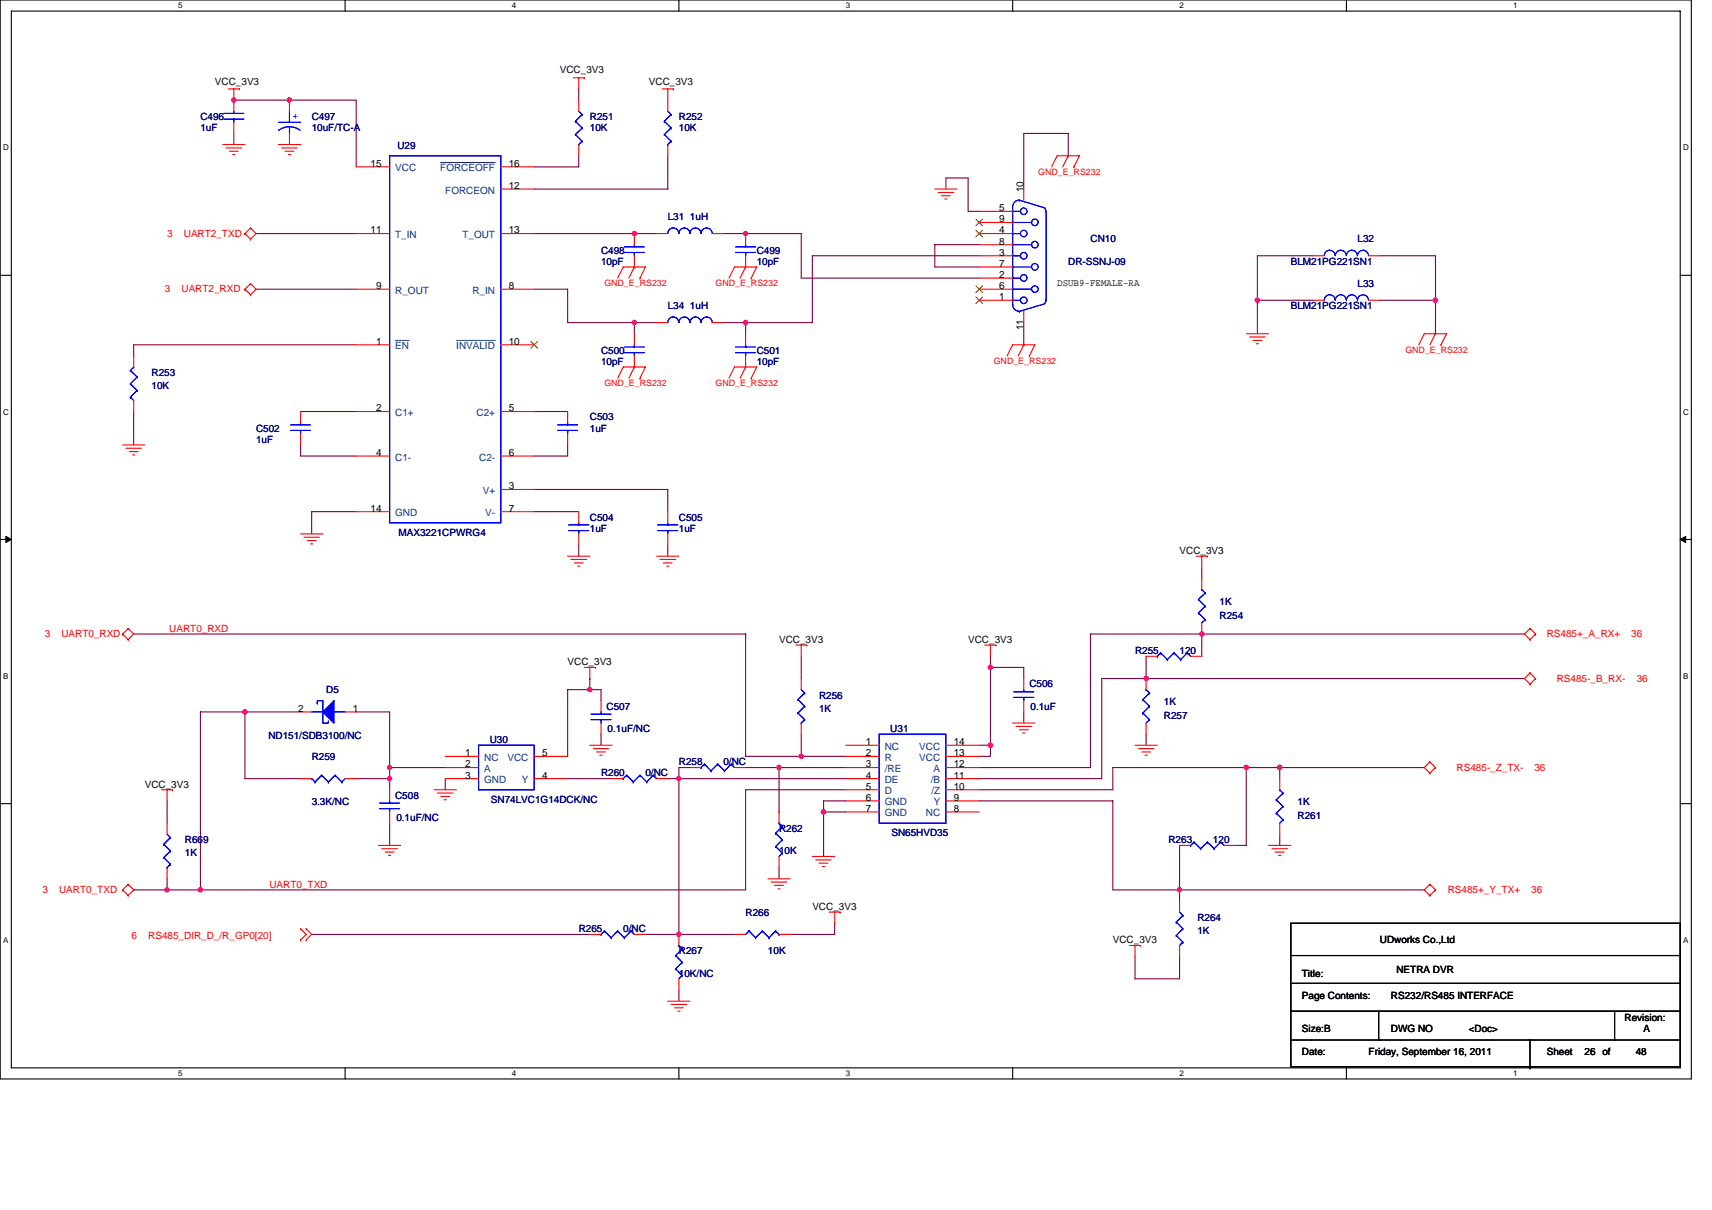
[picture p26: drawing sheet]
<svg xmlns="http://www.w3.org/2000/svg" width="297mm" height="210mm" viewBox="0 0 297 210" stroke-linecap="round" stroke-linejoin="round" font-family="sans-serif">
<defs><g id="words">
<g font-size="1.7">
<text x="37.3" y="14.7">VCC_3V3</text>
<text x="97.1" y="12.7">VCC_3V3</text>
<text x="112.6" y="14.7">VCC_3V3</text>
<text x="64.3" y="28.9">15</text>
<text x="88.3" y="28.9">16</text>
<text x="88.3" y="32.8">12</text>
<text x="177.6" y="33.4" transform="rotate(-90 177.6 33.4)">10</text>
<text x="64.3" y="40.5">11</text>
<text x="88.3" y="40.5">13</text>
<text x="173.4" y="36.7">5</text>
<text x="173.4" y="38.6">9</text>
<text x="173.4" y="40.5">4</text>
<text x="173.4" y="42.4">8</text>
<text x="173.4" y="44.4">3</text>
<text x="173.4" y="46.3">7</text>
<text x="65.3" y="50.2">9</text>
<text x="88.3" y="50.2">8</text>
<text x="173.4" y="48.2">2</text>
<text x="173.4" y="50.2">6</text>
<text x="173.4" y="52.1">1</text>
<text x="183.4" y="49.6">DSUB9-FEMALE-RA</text>
<text x="65.3" y="59.8">1</text>
<text x="88.3" y="59.8">10</text>
<text x="177.6" y="57.3" transform="rotate(-90 177.6 57.3)">11</text>
<text x="65.3" y="71.4">2</text>
<text x="88.3" y="71.4">5</text>
<text x="65.3" y="79.1">4</text>
<text x="88.3" y="79.1">6</text>
<text x="64.3" y="88.8">14</text>
<text x="88.3" y="88.8">7</text>
<text x="88.3" y="84.9">3</text>
<text x="204.7" y="96.1">VCC_3V3</text>
<text x="135.2" y="111.6">VCC_3V3</text>
<text x="168" y="111.6">VCC_3V3</text>
<text x="98.5" y="115.4">VCC_3V3</text>
<text x="51.7" y="123.5">2</text>
<text x="61.2" y="123.5">1</text>
<text x="80.7" y="131.2">1</text>
<text x="94" y="131.2">5</text>
<text x="150.2" y="129.3">1</text>
<text x="150.2" y="131.2">2</text>
<text x="165.5" y="131.2">13</text>
<text x="165.5" y="129.3">14</text>
<text x="25.1" y="136.7">VCC_3V3</text>
<text x="80.7" y="133.2">2</text>
<text x="80.7" y="135.1">3</text>
<text x="94" y="135.1">4</text>
<text x="150.2" y="133.2">3</text>
<text x="150.2" y="135.1">4</text>
<text x="150.2" y="137">5</text>
<text x="165.5" y="135.1">11</text>
<text x="165.5" y="137">10</text>
<text x="165.5" y="133.2">12</text>
<text x="150.2" y="139">6</text>
<text x="150.2" y="140.9">7</text>
<text x="165.5" y="139">9</text>
<text x="165.5" y="140.9">8</text>
<text x="140.9" y="157.9">VCC_3V3</text>
<text x="193.1" y="163.7">VCC_3V3</text>
<text x="239.4" y="163.7">UDworks Co.,Ltd</text>
<text x="225.9" y="169.5">Title:</text>
<text x="225.9" y="173.4">Page Contents:</text>
<text x="241.3" y="173.4">RS232/RS485 INTERFACE</text>
<text x="242.3" y="168.9">NETRA DVR</text>
<text x="225.9" y="179.1">Size:B</text>
<text x="241.3" y="179.1">DWG NO</text>
<text x="254.8" y="179.1">&lt;Doc&gt;</text>
<text x="281.9" y="177.2">Revision:</text>
<text x="285.2" y="179.1">A</text>
<text x="225.9" y="183">Date:</text>
<text x="237.5" y="183">Friday, September 16, 2011</text>
<text x="268.4" y="183">Sheet</text>
<text x="274.9" y="183">26 of</text>
<text x="283.8" y="183">48</text>
</g>
<g font-size="1.7" fill="#000080">
<text x="34.8" y="20.8">C496</text>
<text x="34.8" y="22.8">1uF</text>
<text x="54.1" y="20.8">C497</text>
<text x="54.1" y="22.8">10uF/TC-A</text>
<text x="102.3" y="20.8">R251</text>
<text x="102.3" y="22.8">10K</text>
<text x="117.8" y="20.8">R252</text>
<text x="117.8" y="22.8">10K</text>
<text x="69" y="25.9">U29</text>
<text x="115.9" y="38.2">L31 1uH</text>
<text x="104.3" y="44">C498</text>
<text x="104.3" y="45.9">10pF</text>
<text x="131.3" y="44">C499</text>
<text x="131.3" y="45.9">10pF</text>
<text x="185.4" y="45.9">DR-SSNJ-09</text>
<text x="189.2" y="42.1">CN10</text>
<text x="224" y="45.9">BLM21PG221SN1</text>
<text x="235.5" y="42.1">L32</text>
<text x="115.9" y="53.7">L34 1uH</text>
<text x="224" y="53.7">BLM21PG221SN1</text>
<text x="235.5" y="49.8">L33</text>
<text x="26.3" y="65.2">R253</text>
<text x="104.3" y="61.4">C500</text>
<text x="104.3" y="63.3">10pF</text>
<text x="131.3" y="61.4">C501</text>
<text x="131.3" y="63.3">10pF</text>
<text x="26.3" y="67.6">10K</text>
<text x="44.4" y="74.9">C502</text>
<text x="44.4" y="76.8">1uF</text>
<text x="102.3" y="73">C503</text>
<text x="102.3" y="74.9">1uF</text>
<text x="69.1" y="93">MAX3221CPWRG4</text>
<text x="102.3" y="90.3">C504</text>
<text x="102.3" y="92.3">1uF</text>
<text x="117.8" y="90.3">C505</text>
<text x="117.8" y="92.3">1uF</text>
<text x="211.6" y="107.3">R254</text>
<text x="211.6" y="105">1K</text>
<text x="196.9" y="113.5">R255</text>
<text x="204.7" y="113.5">120</text>
<text x="178.6" y="119.3">C506</text>
<text x="56.6" y="120.3">D5</text>
<text x="105.2" y="123.1">C507</text>
<text x="142.1" y="121.2">R256</text>
<text x="142.1" y="123.5">1K</text>
<text x="178.8" y="123.1">0.1uF</text>
<text x="201.9" y="124.7">R257</text>
<text x="201.9" y="122.4">1K</text>
<text x="46.6" y="128.2">ND151/SDB3100/NC</text>
<text x="54.1" y="131.8">R259</text>
<text x="85" y="128.9">U30</text>
<text x="105.4" y="127">0.1uF/NC</text>
<text x="154.5" y="127">U31</text>
<text x="104.3" y="134.7">R260</text>
<text x="112" y="134.7">0/NC</text>
<text x="117.8" y="132.8">R258</text>
<text x="125.5" y="132.8">0/NC</text>
<text x="54.1" y="139.8">3.3K/NC</text>
<text x="68.6" y="138.6">C508</text>
<text x="68.8" y="142.5">0.1uF/NC</text>
<text x="85.2" y="139.4">SN74LVC1G14DCK/NC</text>
<text x="225.1" y="142.1">R261</text>
<text x="225.1" y="139.8">1K</text>
<text x="32.1" y="146.3">R669</text>
<text x="32.1" y="148.6">1K</text>
<text x="135.2" y="144.4">R262</text>
<text x="135.2" y="148.3">10K</text>
<text x="154.7" y="145.2">SN65HVD35</text>
<text x="202.7" y="146.3">R263</text>
<text x="210.5" y="146.3">120</text>
<text x="100.4" y="161.8">R265</text>
<text x="108.1" y="161.8">0/NC</text>
<text x="129.4" y="158.9">R266</text>
<text x="207.7" y="159.8">R264</text>
<text x="117.8" y="165.6">R267</text>
<text x="133.2" y="165.6">10K</text>
<text x="207.7" y="162.2">1K</text>
<text x="117.8" y="169.5">10K/NC</text>
</g>
<text font-size="1.7" fill="#00f" x="50.8" y="20.7">+</text>
<g font-size="1.7" fill="#004080">
<text x="68.6" y="29.7">VCC</text>
<text x="76.4" y="29.7">FORCEOFF</text>
<text x="77.3" y="33.6">FORCEON</text>
<text x="68.6" y="41.3">T_IN</text>
<text x="80.2" y="41.3">T_OUT</text>
<text x="68.6" y="51">R_OUT</text>
<text x="82" y="51">R_IN</text>
<text x="68.6" y="60.6">EN</text>
<text x="79.2" y="60.6">INVALID</text>
<text x="68.6" y="72.2">C1+</text>
<text x="82.7" y="72.2">C2+</text>
<text x="68.6" y="79.9">C1-</text>
<text x="83.1" y="79.9">C2-</text>
<text x="68.6" y="89.6">GND</text>
<text x="83.8" y="85.7">V+</text>
<text x="84.2" y="89.6">V-</text>
<text x="153.5" y="130.1">NC</text>
<text x="159.5" y="130.1">VCC</text>
<text x="84" y="132">NC</text>
<text x="84" y="134">A</text>
<text x="84" y="135.9">GND</text>
<text x="88" y="132">VCC</text>
<text x="90.6" y="135.9">Y</text>
<text x="153.5" y="132">R</text>
<text x="153.5" y="134">/RE</text>
<text x="153.5" y="135.9">DE</text>
<text x="153.5" y="137.8">D</text>
<text x="159.5" y="132">VCC</text>
<text x="161.5" y="135.9">/B</text>
<text x="161.6" y="137.8">/Z</text>
<text x="162" y="134">A</text>
<text x="153.5" y="139.8">GND</text>
<text x="153.5" y="141.7">GND</text>
<text x="160.7" y="141.7">NC</text>
<text x="162" y="139.8">Y</text>
</g>
<g font-size="1.7" fill="#f00">
<text x="29" y="41.1">3</text>
<text x="31.9" y="41.1">UART2_TXD</text>
<text x="28.6" y="50.8">3</text>
<text x="31.5" y="50.8">UART2_RXD</text>
<text x="7.8" y="110.6">3</text>
<text x="10.6" y="110.6">UART0_RXD</text>
<text x="29.4" y="109.6">UART0_RXD</text>
<text x="268.4" y="110.6">RS485+_A_RX+</text>
<text x="283" y="110.6">36</text>
<text x="270.1" y="118.3">RS485-_B_RX-</text>
<text x="284" y="118.3">36</text>
<text x="252.7" y="133.8">RS485-_Z_TX-</text>
<text x="266.2" y="133.8">36</text>
<text x="7.4" y="155">3</text>
<text x="10.3" y="155">UART0_TXD</text>
<text x="46.8" y="154.1">UART0_TXD</text>
<text x="251.2" y="155">RS485+_Y_TX+</text>
<text x="265.7" y="155">36</text>
<text x="22.8" y="162.9">6</text>
<text x="25.7" y="162.9">RS485_DIR_D_/R_GP0[20]</text>
</g>
<g font-size="1.5" fill="#f00">
<text x="180.1" y="30.3">GND_E_RS232</text>
<text x="104.9" y="49.6">GND_E_RS232</text>
<text x="124.2" y="49.6">GND_E_RS232</text>
<text x="172.4" y="63.1">GND_E_RS232</text>
<text x="243.8" y="61.2">GND_E_RS232</text>
<text x="104.9" y="67">GND_E_RS232</text>
<text x="124.2" y="67">GND_E_RS232</text>
</g>
<g font-size="1.4">
<text x="30.9" y="1.5">5</text>
<text x="88.8" y="1.5">4</text>
<text x="146.7" y="1.5">3</text>
<text x="204.7" y="1.5">2</text>
<text x="262.6" y="1.5">1</text>
<text x=".5" y="26.1">D</text>
<text x="292" y="26.1">D</text>
<text x=".5" y="71.9">C</text>
<text x="292" y="71.9">C</text>
<text x=".5" y="117.8">B</text>
<text x="292" y="117.8">B</text>
<text x=".5" y="163.6">A</text>
<text x="292" y="163.6">A</text>
<text x="30.9" y="186.8">5</text>
<text x="88.8" y="186.8">4</text>
<text x="146.7" y="186.8">3</text>
<text x="204.7" y="186.8">2</text>
<text x="262.6" y="186.8">1</text>
</g>
</g></defs>
<path d="M0 0h293.5v187.2h-293.5zM2 1.9h289.5v183.4h-289.5z" fill="none" stroke="#000" stroke-width=".19"/>
<g fill="#fff">
<path d="M30.9 .2h.8v1.6h-.8z"/>
<path d="M30.9 185.5h.8v1.6h-.8z"/>
</g>
<path d="M59.9 0v1.9M59.9 185.3v1.9" fill="none" stroke="#000" stroke-width=".19"/>
<g fill="#fff">
<path d="M88.8 .2h.8v1.6h-.8z"/>
<path d="M88.8 185.5h.8v1.6h-.8z"/>
</g>
<path d="M117.8 0v1.9M117.8 185.3v1.9" fill="none" stroke="#000" stroke-width=".19"/>
<g fill="#fff">
<path d="M146.7 .2h.8v1.6h-.8z"/>
<path d="M146.7 185.5h.8v1.6h-.8z"/>
</g>
<path d="M175.7 0v1.9M175.7 185.3v1.9" fill="none" stroke="#000" stroke-width=".19"/>
<g fill="#fff">
<path d="M204.7 .2h.7v1.6h-.7z"/>
<path d="M204.7 185.5h.7v1.6h-.7z"/>
</g>
<path d="M233.6 0v1.9M233.6 185.3v1.9" fill="none" stroke="#000" stroke-width=".19"/>
<g fill="#fff">
<path d="M262.6 .2h.7v1.6h-.7z"/>
<path d="M262.6 185.5h.7v1.6h-.7z"/>
<path d="M.5 24.8h1v1.6h-1z"/>
<path d="M292 24.8h1v1.6h-1z"/>
<path d="M.5 70.7h1v1.5h-1z"/>
<path d="M292 70.7h1v1.5h-1z"/>
</g>
<path d="M0 47.8h2M291.5 47.8h2" fill="none" stroke="#000" stroke-width=".19"/>
<g fill="#fff">
<path d="M.5 116.5h.9v1.6h-.9z"/>
<path d="M292 116.5h.9v1.6h-.9z"/>
</g>
<path d="M0 93.6h2M291.5 93.6h2" fill="none" stroke="#000" stroke-width=".19"/>
<path d="M1 93.1l1 .5-1 .5zM291.5 93.6l1-.5v1z" fill="#000" stroke="#000" stroke-width=".17"/>
<g fill="#fff">
<path d="M.5 162.4h.9v1.5h-.9z"/>
<path d="M292 162.4h.9v1.5h-.9z"/>
</g>
<path d="M0 139.5h2M291.5 139.5h2M224 160.2h67.5v24.9h-67.5zM224 165.8h67.5M224 175.5h.1M224 175.5h67.5M224.2 170.6h67.3M239.2 175.5v5M280.1 175.5v5M224.2 180.5h67.3M265.5 185.3h.1M265.5 180.5v4.8" fill="none" stroke="#000" stroke-width=".19"/>
<g fill="none" stroke="#800040" stroke-width=".19">
<path d="M40.6 17.4h.1M40.6 17.4h9.6M50.2 17.4h11.6v11.6M50.2 17.4h.1M100.4 15.4v2M40.6 23.2v1.9M100.4 27v2h-7.7M115.9 27v5.8h-23.2M164.1 32.8v-1.9h3.9v5.8h1.9M185.4 27v-3.8h-7.8v9.6M44.4 50.2h17.4M44.4 40.5h17.4"/>
<path d="M61.8 59.8h-38.6v2M92.7 50.2h5.8v5.8h11.6M92.7 40.5h17.4M110.1 56h3.8M110.1 40.5h.1M110.1 56h.1M110.1 40.5h3.8M110.1 56v1.9M125.5 40.5h3.9M125.5 56h3.9M129.4 40.5h.1M129.4 40.5h9.6v7.8h30.9"/>
<path d="M129.4 56h.1M129.4 56v1.9M169.9 44.4h-29v11.6h-11.5M169.9 42.5h-7.7v3.8h7.7M177.6 56v3.8M218.2 52.1h.1M218.2 52.1v5.8M227.8 44.4h-9.6v7.7h9.6M239.4 44.4h9.7v7.7M239.4 52.1h9.7M249.1 52.1h.1M249.1 52.1v5.8"/>
<path d="M23.2 71.4v5.8M52.2 71.4h9.6M52.2 77.2v1.9h9.6M92.7 71.4h5.8M98.5 77.2v1.9h-5.8M61.8 88.8h-7.7v3.8M92.7 88.8h7.7M92.7 84.9h23.2v3.9M100.4 94.6v1.9M115.9 94.6v1.9M208.5 98.4v2M23.2 110h106.2"/>
<path d="M102.3 117.8h.1M102.3 119.7h2v1.9M102.3 119.7h-3.8v11.6M102.3 117.8v1.9M129.4 110v21.3h9.6M129.4 110h.1M139 113.9v3.9M171.8 113.9v1.9M171.8 115.8h5.8v2M171.8 115.8h.1M171.8 115.8v13.5M198.9 117.8h-7.7v17.3h-21.3"/>
<path d="M198.9 117.8h.1M198.9 117.8h65.6M198.9 113.9v3.9M208.5 110h.1M208.5 110h-19.3v23.2h-19.3M208.5 110h56M208.5 110v3.9M29 139v3.9M34.8 123.5h.1M34.8 123.5v30.9M34.8 123.5h7.7M42.5 123.5v11.6h9.7"/>
<path d="M42.5 123.5h9.7M61.8 135.1h5.8M61.8 123.5h5.8v9.7M67.6 135.1v2M67.6 133.2h.1M67.6 133.2h9.7M67.6 133.2v1.9M77.3 135.1v2M98.5 135.1h7.7M104.3 127.4v1.9M115.9 135.1h1.9M117.8 135.1h28.9"/>
<path d="M117.8 135.1v27.1M119.7 133.2h-1.9v1.9M129.4 133.2h5.8M135.2 133.2h11.5M135.2 133.2v7.7M139 131.3h.1M139 127.4v3.9M139 131.3h7.7M146.7 137.1h-17.3v17.3h-94.6M146.7 139h-3.8v1.9h3.8M169.9 139h23.2v15.4h11.6M169.9 129.3h1.9"/>
<path d="M171.8 129.3v2h-1.9M177.6 123.5v2M198.9 127.4v1.9M216.2 133.2h-23.1v3.9h-23.2M216.2 133.2h.1M216.2 133.2v13.5h-1.9M216.2 133.2h30.9M222 133.2h.1M222 133.2v1.9M23.2 154.4h.1M23.2 154.4h5.8M29 154.4h5.8"/>
<path d="M29 154.4h.1M29 152.5v1.9M34.8 154.4h.1M67.6 142.9v3.8M135.2 150.6v1.9M135.2 140.9h.1M142.9 140.9h.1M142.9 140.9v7.7M204.7 154.4h.1M204.7 146.7v7.7M204.7 154.4v2M204.7 154.4h42.4"/>
<path d="M222 144.8v1.9M54.1 162.2h48.2M112 162.2h5.8M117.8 171.8v1.9M117.8 162.2h.1M117.8 162.2h9.6M144.8 160.2v2h-7.7M196.9 166v3.9h7.8v-3.9"/>
</g>
<g fill="#f0f" stroke="#f0f" stroke-width=".19">
<circle cx="249" cy="52.1" r=".38"/>
<circle cx="129.4" cy="40.5" r=".38"/>
<circle cx="50.2" cy="17.4" r=".38"/>
<circle cx="110" cy="40.5" r=".38"/>
<circle cx="40.6" cy="17.4" r=".38"/>
<circle cx="218.2" cy="52.1" r=".38"/>
<circle cx="110" cy="56" r=".38"/>
<circle cx="129.3" cy="56" r=".38"/>
<circle cx="102.3" cy="119.7" r=".38"/>
<circle cx="222" cy="133.2" r=".38"/>
<circle cx="34.8" cy="154.4" r=".38"/>
<circle cx="204.6" cy="154.4" r=".38"/>
<circle cx="139" cy="131.3" r=".38"/>
<circle cx="171.8" cy="129.3" r=".38"/>
<circle cx="171.8" cy="115.8" r=".38"/>
<circle cx="42.5" cy="123.5" r=".38"/>
<circle cx="142.9" cy="140.9" r=".38"/>
<circle cx="67.6" cy="135.1" r=".38"/>
<circle cx="67.6" cy="133.2" r=".38"/>
<circle cx="208.5" cy="110" r=".38"/>
<circle cx="216.2" cy="133.2" r=".38"/>
<circle cx="117.8" cy="135.1" r=".38"/>
<circle cx="117.8" cy="162.1" r=".38"/>
<circle cx="135.1" cy="133.2" r=".38"/>
<circle cx="198.9" cy="117.7" r=".38"/>
<circle cx="29" cy="154.4" r=".38"/>
</g>
<g fill="none" stroke="#f00" stroke-width=".19">
<path d="M39.6 15.4h1.9M40.6 15.4v3.9M41.5 15.4h.1M50.2 17.4v1.9M99.5 13.5h1.9M100.4 13.5v1.9M100.4 17.4v1.9M101.4 13.5h.1M114.9 15.4h1.9M115.9 15.4v3.9M116.8 15.4h.1M38.6 25.1h3.9"/>
<path d="M39.2 25.7h2.7M39.8 26.2h1.5M40.4 26.8h.4M40.6 21.2v2M43.5 39.6h.1M43.5 39.6l.9 .9-.9 1M43.5 39.6l-1 .9M48.3 25.1h3.9M48.9 25.7h2.7M49.5 26.2h1.5M50 26.8h.4M50.2 23.2v1.9"/>
<path d="M61.8 29h5.8M86.9 29h5.8M86.9 32.8h5.8M100.4 25.1v1.9M115.9 25.1v1.9M162.2 32.8h3.8M162.8 33.4h2.7M163.3 34h1.6M163.9 34.5h.4M169.9 36.7h5.8M169.9 38.6h5.8M177.6 32.8v1.9"/>
<path d="M182.5 29l.9-2h3.9l-1 2M185.4 27h.1M185.4 27l-1 2M186.3 29h.1M42.5 40.5h.1M42.5 50.2h.1M42.5 40.5l1 1M42.5 50.2l1 1M43.5 41.5h.1M43.5 49.2h.1M43.5 51.2h.1M43.5 49.2l.9 1-.9 1"/>
<path d="M43.5 49.2l-1 1M61.8 40.5h5.8M61.8 50.2h5.8M61.8 59.8h5.8M86.9 40.5h5.8M86.9 50.2h5.8M86.9 59.8h5.8M107.2 48.3l.9-2h3.9l-1 2M110.1 46.3h.1M110.1 46.3l-1 2M110.1 40.5v2M110.1 44.4v1.9"/>
<path d="M110.1 57.9v1.9M111 48.3h.1M113.9 40.5h2M113.9 56h2M123.6 40.5h1.9M123.6 56h1.9M126.5 48.3l.9-2h3.9l-1 2M129.4 46.3h.1M129.4 46.3l-1 2M129.4 40.5v2M129.4 44.4v1.9M129.4 57.9v1.9"/>
<path d="M130.3 48.3h.1M169.9 40.5h5.8M169.9 44.4h5.8M169.9 50.2h5.8M169.9 52.1h5.8M169.9 42.5h5.8M169.9 46.3h5.8M169.9 48.3h5.8M177.6 59.8h.1M177.6 59.8l-.9 2M177.6 54v2M216.2 57.9h3.9"/>
<path d="M216.8 58.5h2.7M217.4 59.1h1.5M218 59.6h.4M227.8 44.4h2M227.8 52.1h2M237.5 44.4h1.9M237.5 52.1h1.9M246.2 59.8l.9-1.9h3.9l-1 1.9M249.1 57.9h.1M249.1 57.9l-1 1.9M250 59.8h.1M21.3 77.2h3.8"/>
<path d="M21.8 77.8h2.8M22.4 78.4h1.6M23 79h.4M23.2 61.8v1.9M23.2 69.5v1.9M52.2 71.4v1.9M52.2 75.3v1.9M61.8 71.4h5.8M61.8 79.1h5.8M86.9 71.4h5.8M86.9 79.1h5.8M98.5 71.4v1.9"/>
<path d="M98.5 75.3v1.9M107.2 65.6l.9-1.9h3.9l-1 1.9M110.1 63.7h.1M110.1 63.7l-1 1.9M110.1 61.8v1.9M111 65.6h.1M126.5 65.6l.9-1.9h3.9l-1 1.9M129.4 63.7h.1M129.4 63.7l-1 1.9M129.4 61.8v1.9M130.3 65.6h.1M174.7 61.8l1-2h3.9l-1 2"/>
<path d="M178.6 61.8h.1M52.2 92.6h3.8M52.7 93.2h2.7M53.3 93.8h1.6M53.9 94.4h.4M61.8 88.8h5.8M86.9 88.8h5.8M86.9 84.9h5.8M98.5 96.5h3.8M99.1 97.1h2.7M99.6 97.7h1.6M100.2 98.3h.4"/>
<path d="M100.4 88.8v1.9M100.4 92.6v2M113.9 96.5h3.9M114.5 97.1h2.7M115.1 97.7h1.5M115.7 98.3h.4M115.9 88.8v1.9M115.9 92.6v2M207.6 96.5h1.9M208.5 96.5v1.9M209.5 96.5h.1M21.3 110h.1"/>
<path d="M21.3 110l.9 1M22.2 109.1h.1M22.2 111h.1M22.2 109.1l1 .9-1 1M22.2 109.1l-.9 .9M101.4 115.8h1.9M102.3 115.8v2M103.3 115.8h.1M138.1 112h1.9M139 112v1.9M139 117.8v1.9M140 112h.1"/>
<path d="M170.9 112h1.9M171.8 112v1.9M172.8 112h.1M177.6 117.8v1.9M198.9 117.8v1.9M198.9 113.9h1.9M206.6 113.9h1.9M208.5 100.4v1.9M208.5 108.1v1.9M265.5 116.8h.1M265.5 118.7h.1M265.5 109.1h.1"/>
<path d="M265.5 111h.1M265.5 116.8l-1 1 1 .9M265.5 116.8l.9 1M265.5 109.1l-1 .9 1 1M265.5 109.1l.9 .9M266.4 117.8h.1M266.4 110h.1M266.4 117.8l-.9 .9M266.4 110l-.9 1M28 137.1h1.9M29 137.1v1.9M29.9 137.1h.1"/>
<path d="M52.2 135.1h1.9M52.2 123.5h1.9M59.9 135.1h1.9M59.9 123.5h1.9M67.6 137.1v1.9M75.3 137.1h3.9M75.9 137.6h2.7M76.5 138.2h1.5M77.1 138.8h.3M77.3 133.2h5.7M77.3 131.3h5.7M77.3 135.1h5.7"/>
<path d="M92.7 131.3h5.8M92.7 135.1h5.8M102.3 129.3h3.9M102.9 129.9h2.7M103.5 130.5h1.5M104.1 131.1h.4M104.3 121.6v1.9M104.3 125.5v1.9M106.2 135.1h1.9M113.9 135.1h2M119.7 133.2h1.9M127.4 133.2h2"/>
<path d="M139 125.5v1.9M146.7 137.1h5.8M146.7 133.2h5.8M146.7 131.3h5.8M146.7 135.1h5.8M146.7 129.3h5.8M146.7 139h5.8M164.1 137.1h5.8M164.1 133.2h5.8M164.1 131.3h5.8M164.1 135.1h5.8M164.1 129.3h5.8"/>
<path d="M164.1 139h5.8M175.7 125.5h3.9M176.3 126h2.7M176.9 126.6h1.5M177.4 127.2h.4M177.6 121.6v1.9M196.9 129.3h3.9M197.5 129.9h2.7M198.1 130.5h1.5M198.7 131.1h.4M198.9 125.5v1.9M222 135.1v2"/>
<path d="M248.1 132.2h.1M248.1 134.2h.1M248.1 132.2l-1 1 1 1M248.1 132.2l1 1M249.1 133.2h.1M249.1 133.2l-1 1M21.3 154.4h.1M21.3 154.4l.9 1M22.2 153.5h.1M22.2 155.4h.1M22.2 153.5l1 .9-1 1M22.2 153.5l-.9 .9"/>
<path d="M29 142.9v1.9M29 150.6v1.9M65.7 146.7h3.8M66.2 147.3h2.8M66.8 147.9h1.6M67.4 148.4h.4M67.6 140.9v2M133.2 152.5h3.9M133.8 153.1h2.7M134.4 153.6h1.5M135 154.2h.4M135.2 140.9v2"/>
<path d="M135.2 148.6v2M140.9 148.6h3.9M141.5 149.2h2.7M142.1 149.8h1.6M142.7 150.4h.4M143.8 158.3h2M144.8 158.3v1.9M145.8 158.3h.1M146.7 140.9h5.8M164.1 140.9h5.8M204.7 156.4v1.9M204.7 146.7h1.9"/>
<path d="M212.4 146.7h1.9M220.1 146.7h3.9M220.7 147.3h2.7M221.3 147.9h1.5M221.8 148.4h.4M222 142.9v1.9M248.1 153.5h.1M248.1 155.4h.1M248.1 153.5l-1 .9 1 1M248.1 153.5l1 .9M249.1 154.4h.1M249.1 154.4l-1 1"/>
<path d="M52.2 161.2h.1M52.2 163.1h.1M52.2 161.2l.9 1-.9 .9M53.1 161.2h.1M53.1 163.1h.1M53.1 161.2l1 1-1 .9M102.3 162.2h2M110.1 162.2h1.9M115.9 173.7h3.8M116.4 174.3h2.7M117 174.9h1.6M117.6 175.5h.4"/>
<path d="M117.8 162.2v1.9M117.8 169.9v1.9M127.4 162.2h2M135.2 162.2h1.9M196 164.1h1.9M196.9 164.1v1.9M197.9 164.1h.1M204.7 164.1v1.9"/>
</g>
<g fill="none" stroke="#00f" stroke-width=".19">
<path d="M38.8 19.7h3.5M40.6 19.3v.4M50.2 19.3v1.9M100.4 19.3l.6 .6M101 19.9h.1M101 19.9l-1.2 1.1M115.9 19.3l.5 .6M116.4 19.9h.1M116.4 19.9l-1.1 1.1M38.8 20.7h3.5M40.6 20.7h.1M40.6 20.7v.5"/>
<path d="M48.3 21.2h3.9M48.3 22.6a3.1 3.1 0 0 1 3.8 0M50.2 22v1.2M67.6 27h19.3v63.7h-19.3zM99.8 21h.1M99.8 23.3h.1M99.8 21l1.2 1.2M99.8 23.3l1.2 1.2M100.4 25.1h.1M101 22.2h.1M101 24.5h.1M101 22.2l-1.2 1.1"/>
<path d="M101 24.5l-.6 .6M115.3 21h.1M115.3 23.3h.1M115.3 21l1.1 1.2M115.3 23.3l1.1 1.2M115.9 25.1h.1M116.4 22.2h.1M116.4 24.5h.1M116.4 22.2l-1.1 1.1M116.4 24.5l-.5 .6M175.7 36.7h1.4M175.7 38.6h3.3"/>
<path d="M175.7 35.9v17a1.14 1.14 0 0 0 1.2 1.1h-.1M176.8 34.7a1.14 1.14 0 0 0-1.1 1.2M176.9 34.7h.1M176.9 34.7l4.3 1.4 .3 .6M181.5 36.7v15.4l-.3 .5M108.3 43.8h3.5M108.3 42.8h3.5M110.1 42.5v.3M110.1 43.8h.1M110.1 59.8v.4M110.1 43.8v.6M115.9 40.5a.95 .95 0 0 1 .9-.9 .95 .95 0 0 1 1 .9"/>
<path d="M115.9 56a.95 .95 0 0 1 .9-1 .95 .95 0 0 1 1 1M117.8 40.5a.95 .95 0 0 1 .9-.9 .95 .95 0 0 1 1 .9M117.8 56a.95 .95 0 0 1 .9-1 .95 .95 0 0 1 1 1M119.7 40.5a.95 .95 0 0 1 1-.9 .95 .95 0 0 1 .9 .9 .97 .97 0 0 1 1-.9 .97 .97 0 0 1 1 .9M119.7 56a.95 .95 0 0 1 1-1 .95 .95 0 0 1 .9 1 .97 .97 0 0 1 1-1 .97 .97 0 0 1 1 1M127.6 43.8h3.5M127.6 42.8h3.5M129.4 42.5v.3M129.4 43.8h.1M129.4 59.8v.4M129.4 43.8v.6M175.7 40.5h1.4"/>
<path d="M175.7 42.5h3.3M175.7 44.4h1.4M175.7 46.3h3.3M175.7 48.3h1.4M175.7 50.2h3.3M175.7 52.1h1.4M176.9 54h.1M181.3 52.7l-4.4 1.3M229.8 44.4a.95 .95 0 0 1 .9-1 .95 .95 0 0 1 1 1 .96 .96 0 0 1 .9-1 .96 .96 0 0 1 1 1M229.8 52.1a.95 .95 0 0 1 .9-.9 .95 .95 0 0 1 1 .9 .96 .96 0 0 1 .9-.9 .96 .96 0 0 1 1 .9M233.6 44.4a.95 .95 0 0 1 1-1 .95 .95 0 0 1 .9 1 .96 .96 0 0 1 1-1 .96 .96 0 0 1 .9 1M233.6 52.1a.95 .95 0 0 1 1-.9 .95 .95 0 0 1 .9 .9 .96 .96 0 0 1 1-.9 .96 .96 0 0 1 .9 .9"/>
<path d="M22.6 68.9h.1M22.6 66.6h.1M22.6 64.3h.1M22.6 68.9l.6 .6M22.6 66.6l1.2 1.2M22.6 64.3l1.2 1.1M23.2 63.7h.1M23.2 63.7l-.6 .6M23.8 67.8h.1M23.8 65.4h.1M23.8 67.8l-1.2 1.1M23.8 65.4l-1.2 1.2"/>
<path d="M50.4 74.7h3.5M50.4 73.7h3.5M52.2 73.3v.4M52.2 74.7h.1M52.2 74.7v.6M96.7 74.7h3.5M96.7 73.7h3.5M98.5 73.3v.4M98.5 74.7h.1M98.5 74.7v.6M108.3 61.2h3.5M108.3 60.2h3.5"/>
<path d="M110.1 61.2h.1M110.1 61.2v.6M127.6 61.2h3.5M127.6 60.2h3.5M129.4 61.2h.1M129.4 61.2v.6M98.7 92.1h3.4M98.7 91.1h3.4M100.4 90.7v.4M100.4 92.1h.1M100.4 92.1v.5M114.1 92.1h3.5"/>
<path d="M114.1 91.1h3.5M115.9 90.7v.4M115.9 92.1h.1M115.9 92.1v.5M139 119.7l.6 .6M177.6 119.7v.4M198.9 119.7h.1M198.9 119.7l.5 .6M200.8 113.9h.1M201.4 113.3h.1M201.4 113.3l1.1 1.2M201.4 113.3l-.6 .6"/>
<path d="M202.5 114.5h.1M203.7 113.3h.1M203.7 113.3l1.1 1.2M203.7 113.3l-1.2 1.2M204.8 114.5h.1M206 113.3h.1M206 113.3l.6 .6M206 113.3l-1.2 1.2M207.9 106.4h.1M207.9 104h.1M207.9 106.4l1.2 1.1M207.9 104l1.2 1.2"/>
<path d="M208.5 102.3h.1M208.5 102.3l.6 .6M209.1 107.5h.1M209.1 105.2h.1M209.1 102.9h.1M209.1 107.5l-.6 .6M209.1 105.2l-1.2 1.2M209.1 102.9l-1.2 1.1M54.1 123.5h1.9M54.1 135.1h.1M54.1 135.1l.6 .6M54.7 135.7h.1"/>
<path d="M55.1 122v-.4h.9v3.9h1v-.4M55.1 122h.1M55.8 134.5h.1M55.8 134.5l1.2 1.2M55.8 134.5l-1.1 1.2M57 135.7h.1M58 123.5h1.9M58.1 134.5h.1M58.1 134.5l1.2 1.2M58.1 134.5l-1.1 1.2M59.3 135.7h.1M59.9 135.1l-.6 .6"/>
<path d="M65.9 139.4h3.4M67.6 139v.4M83 129.3h9.7v7.8h-9.7zM102.5 124.9h3.5M102.5 123.9h3.5M104.3 123.5v.4M104.3 124.9h.1M104.3 124.9v.6M108.1 135.1h.1M108.7 134.5h.1M108.7 134.5l1.2 1.2M108.7 134.5l-.6 .6"/>
<path d="M109.9 135.7h.1M111 134.5h.1M111 134.5l1.2 1.2M111 134.5l-1.1 1.2M112.2 135.7h.1M113.3 134.5h.1M113.3 134.5l.6 .6M113.3 134.5l-1.1 1.2M121.6 133.2h.1M122.2 132.6h.1M122.2 132.6l1.2 1.2M122.2 132.6l-.6 .6"/>
<path d="M123.4 133.8h.1M124.5 132.6h.1M124.5 132.6l1.2 1.2M124.5 132.6l-1.1 1.2M125.7 133.8h.1M126.9 132.6h.1M126.9 132.6l.5 .6M126.9 132.6l-1.2 1.2M138.4 121.4h.1M138.4 123.7h.1M138.4 121.4l1.2 1.2M138.4 123.7l1.2 1.2"/>
<path d="M139 125.5h.1M139.6 120.3h.1M139.6 122.6h.1M139.6 124.9h.1M139.6 120.3l-1.2 1.1M139.6 122.6l-1.2 1.1M139.6 124.9l-.6 .6M152.5 127.4h11.6v15.5h-11.6zM175.9 121h3.5M175.9 120.1h3.5M177.6 121h.1M177.6 121v.6"/>
<path d="M198.3 123.7h.1M198.3 121.4h.1M198.3 123.7l1.1 1.2M198.3 121.4l1.1 1.2M199.4 124.9h.1M199.4 122.6h.1M199.4 120.3h.1M199.4 124.9l-.5 .6M199.4 122.6l-1.1 1.1M199.4 120.3l-1.1 1.1M221.4 138.8h.1M221.4 138.8l1.2 1.2"/>
<path d="M222 137.1h.1M222 137.1l.6 .5M222.6 140h.1M222.6 137.6h.1M222.6 140l-1.2 1.1M222.6 137.6l-1.2 1.2M28.4 146.5h.1M28.4 148.8h.1M28.4 146.5l1.2 1.2M28.4 148.8l1.2 1.2M29 150.6h.1M29 144.8l.6 .6"/>
<path d="M29.6 145.4h.1M29.6 147.7h.1M29.6 150h.1M29.6 145.4l-1.2 1.1M29.6 147.7l-1.2 1.1M29.6 150l-.6 .6M65.9 140.3h3.4M67.6 140.3h.1M67.6 140.3v.6M134.6 146.9h.1M134.6 144.6h.1M134.6 146.9l1.1 1.2"/>
<path d="M134.6 144.6l1.1 1.1M135.2 142.9h.1M135.2 142.9l.5 .5M135.7 148.1h.1M135.7 145.7h.1M135.7 143.4h.1M135.7 148.1l-.5 .5M135.7 145.7l-1.1 1.2M135.7 143.4l-1.1 1.2M204.7 158.3l.5 .6M205.2 158.9h.1M205.2 158.9l-1.1 1.1"/>
<path d="M206.6 146.7h.1M207.2 146.1h.1M207.2 146.1l1.1 1.2M207.2 146.1l-.6 .6M208.3 147.3h.1M209.5 146.1h.1M209.5 146.1l1.1 1.2M209.5 146.1l-1.2 1.2M210.6 147.3h.1M211.8 146.1h.1M211.8 146.1l.6 .6M211.8 146.1l-1.2 1.2"/>
<path d="M221.4 141.1h.1M221.4 141.1l1.2 1.2M222.6 142.3h.1M222.6 142.3l-.6 .6M104.3 162.2h.1M104.9 161.6h.1M104.9 161.6l1.1 1.1M104.9 161.6l-.6 .6M106 162.7h.1M107.2 161.6h.1M107.2 161.6l1.1 1.1M107.2 161.6l-1.2 1.1"/>
<path d="M108.3 162.7h.1M109.5 161.6h.1M109.5 161.6l.6 .6M109.5 161.6l-1.2 1.1M117.2 168.1h.1M117.2 165.8h.1M117.2 168.1l1.2 1.2M117.2 165.8l1.2 1.2M117.8 164.1h.1M117.8 164.1l.6 .6M118.4 169.3h.1M118.4 167h.1"/>
<path d="M118.4 164.7h.1M118.4 169.3l-.6 .6M118.4 167l-1.2 1.1M118.4 164.7l-1.2 1.1M130 161.6h.1M130 161.6l-.6 .6M130 161.6l1.1 1.1M131.1 162.7h.1M132.3 161.6h.1M132.3 161.6l-1.2 1.1M132.3 161.6l1.1 1.1M133.4 162.7h.1"/>
<path d="M134.6 161.6h.1M134.6 161.6l-1.2 1.1M134.6 161.6l.6 .6M135.2 162.2h.1M204.1 160h.1M204.1 162.3h.1M204.1 160l1.1 1.2M204.1 162.3l1.1 1.2M204.7 164.1h.1M205.2 161.2h.1M205.2 163.5h.1M205.2 161.2l-1.1 1.1"/>
<path d="M205.2 163.5l-.5 .6"/>
<circle cx="177.6" cy="36.7" r=".57"/>
<circle cx="179.6" cy="38.6" r=".57"/>
<circle cx="177.6" cy="44.4" r=".57"/>
<circle cx="177.6" cy="48.2" r=".57"/>
<circle cx="177.6" cy="52.1" r=".57"/>
<circle cx="177.6" cy="40.5" r=".57"/>
<circle cx="179.6" cy="42.5" r=".57"/>
<circle cx="179.6" cy="46.3" r=".57"/>
<circle cx="179.6" cy="50.2" r=".57"/>
</g>
<g fill="#00f" stroke="#00f" stroke-width=".19">
<path d="M58 121.6v3.9l-2-2z" fill-rule="evenodd"/>
<path d="M58 121.6v3.9l-2-2z" fill-rule="evenodd"/>
</g>
<path d="M76.4 28.2h9.5M68.6 59.1h2.4M79.2 59.1h6.7" fill="none" stroke="#004080" stroke-width=".17"/>
<path d="M169.3 38l1.2 1.2M169.3 40l1.2 1.1M170.5 38l-1.2 1.2M170.5 40l-1.2 1.1M92.1 59.3l1.2 1.1M93.3 59.3l-1.2 1.1M169.3 49.6l1.2 1.2M169.3 51.5l1.2 1.2M170.5 49.6l-1.2 1.2M170.5 51.5l-1.2 1.2" fill="none" stroke="#804000" stroke-width=".17"/>
<use href="#words"/>
</svg>
